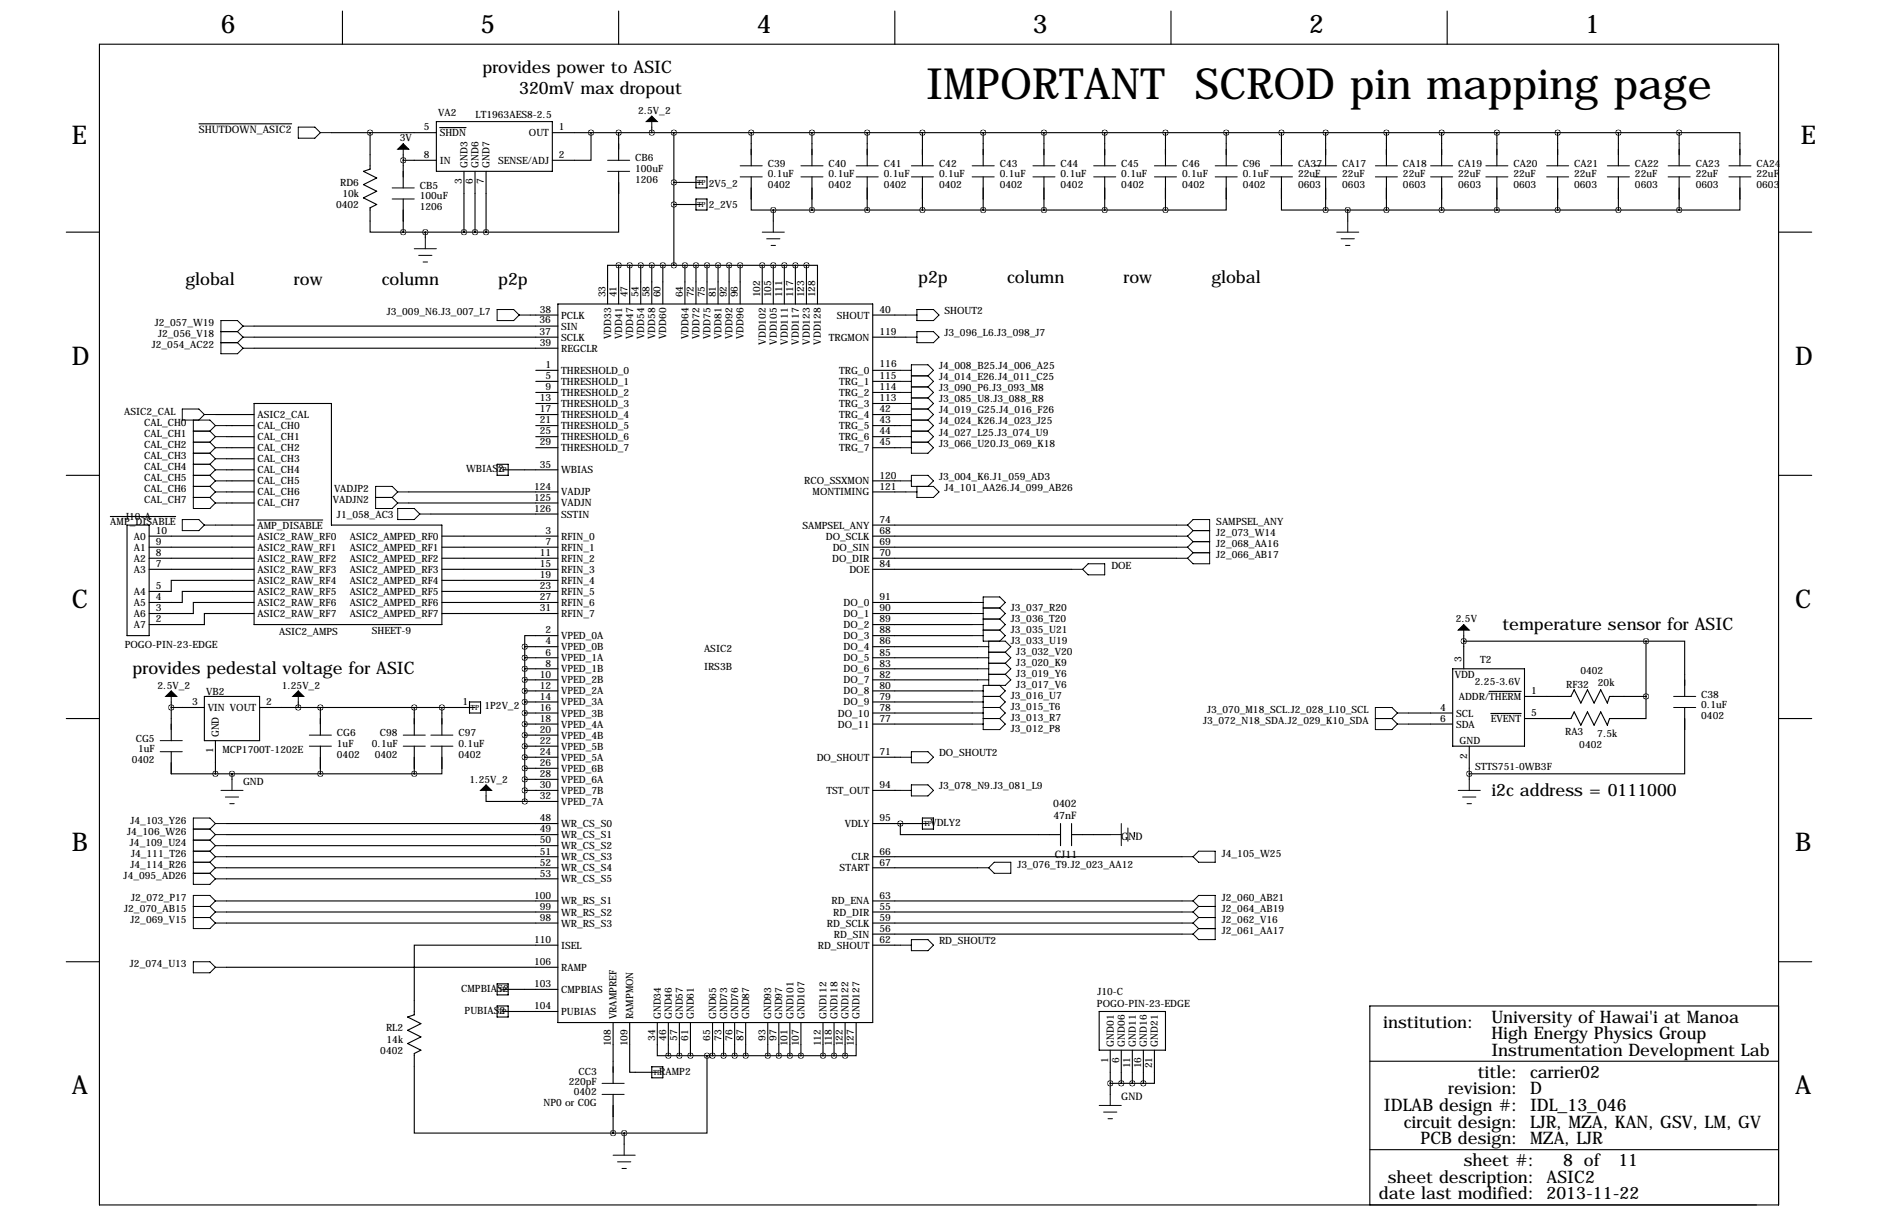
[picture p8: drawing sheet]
<svg xmlns="http://www.w3.org/2000/svg" width="432mm" height="279mm" viewBox="0 0 432 279" stroke-linecap="round" stroke-linejoin="round" font-family="sans-serif">
<defs><g id="words">
<text font-size="9.9" x="213" y="22.7">IMPORTANT SCROD pin mapping page</text>
<g font-size="5.9">
<text x="50.8" y="7.6">6</text>
<text x="110.5" y="7.6">5</text>
<text x="174" y="7.6">4</text>
<text x="237.5" y="7.6">3</text>
<text x="301" y="7.6">2</text>
<text x="364.5" y="7.6">1</text>
<text x="16.5" y="33">E</text>
<text x="414" y="33">E</text>
<text x="16.5" y="83.8">D</text>
<text x="412.7" y="83.8">D</text>
<text x="16.5" y="139.7">C</text>
<text x="412.7" y="139.7">C</text>
<text x="16.5" y="195.6">B</text>
<text x="412.7" y="195.6">B</text>
<text x="16.5" y="251.5">A</text>
<text x="412.7" y="251.5">A</text>
</g>
<g font-size="4">
<text x="110.9" y="16.7">provides power to ASIC</text>
<text x="119.4" y="21.6">320mV max dropout</text>
<text x="42.6" y="65.5">global</text>
<text x="67.6" y="65.5">row</text>
<text x="87.8" y="65.5">column</text>
<text x="114.5" y="65.5">p2p</text>
<text x="211.1" y="64.9">p2p</text>
<text x="231.5" y="64.9">column</text>
<text x="258.3" y="64.9">row</text>
<text x="278.5" y="64.9">global</text>
<text x="345.4" y="144.8">temperature sensor for ASIC</text>
<text x="30.5" y="154.9">provides pedestal voltage for ASIC</text>
<text x="342.9" y="182.9">i2c address = 0111000</text>
<text x="318" y="236.2">institution:</text>
<text x="342.9" y="234.9">University of Hawai'i at Manoa</text>
<text x="342.9" y="238.8">High Energy Physics Group</text>
<text x="342.9" y="242.6">Instrumentation Development Lab</text>
<text x="333" y="251.5">revision: D</text>
<text x="339.8" y="247.6">title: carrier02</text>
<text x="318.2" y="255.3">IDLAB design #: IDL_13_046</text>
<text x="322.8" y="259.1">circuit design: LJR, MZA, KAN, GSV, LM, GV</text>
<text x="326.6" y="262.9">PCB design: MZA, LJR</text>
<text x="336.5" y="268">sheet #:</text>
<text x="359.4" y="268">8 of</text>
<text x="372.1" y="267.9">11</text>
<text x="317" y="275.6">date last modified: 2013-11-22</text>
<text x="319.1" y="271.8">sheet description: ASIC2</text>
</g>
<g font-size="2.4">
<text x="45.7" y="30.5">SHUTDOWN_ASIC2</text>
<text x="242.1" y="185.4">0402</text>
<text x="242.2" y="188.2">47nF</text>
<text x="242.5" y="197.2">CJ11</text>
<text x="257.8" y="193">GND</text>
<text x="257.8" y="252.7">GND</text>
</g>
<g font-size="2.3">
<text x="97.5" y="30">5</text>
<text x="100.8" y="26.7">VA2</text>
<text x="109.3" y="27">LT1963AES8-2.5</text>
<text x="128.5" y="30">1</text>
<text x="146.7" y="26.2">2.5V_2</text>
<text x="91.9" y="32.5">3V</text>
<text x="101.1" y="31.3">SHDN</text>
<text x="121.6" y="31.3">OUT</text>
<text x="97.5" y="36.3">8</text>
<text x="101.1" y="37.6">IN</text>
<text x="107.5" y="38.6" transform="rotate(-90 107.5 38.6)">GND3</text>
<text x="110" y="38.6" transform="rotate(-90 110 38.6)">GND6</text>
<text x="112.6" y="38.6" transform="rotate(-90 112.6 38.6)">GND7</text>
<text x="114.5" y="37.6">SENSE/ADJ</text>
<text x="128.5" y="36.3">2</text>
<text x="146" y="37.1">CB6</text>
<text x="146" y="39.5">100uF</text>
<text x="146" y="42">1206</text>
<text x="176.5" y="38.4">C39</text>
<text x="176.5" y="40.7">0.1uF</text>
<text x="190.5" y="38.4">C40</text>
<text x="190.5" y="40.7">0.1uF</text>
<text x="203.2" y="38.4">C41</text>
<text x="203.2" y="40.7">0.1uF</text>
<text x="215.9" y="38.4">C42</text>
<text x="215.9" y="40.7">0.1uF</text>
<text x="229.9" y="38.4">C43</text>
<text x="229.9" y="40.7">0.1uF</text>
<text x="243.8" y="38.4">C44</text>
<text x="243.8" y="40.7">0.1uF</text>
<text x="257.8" y="38.4">C45</text>
<text x="257.8" y="40.7">0.1uF</text>
<text x="271.8" y="38.4">C46</text>
<text x="271.8" y="40.7">0.1uF</text>
<text x="285.7" y="38.4">C96</text>
<text x="285.7" y="40.7">0.1uF</text>
<text x="298.4" y="38.4">CA37</text>
<text x="298.4" y="40.7">22uF</text>
<text x="308.6" y="38.4">CA17</text>
<text x="308.6" y="40.7">22uF</text>
<text x="322.6" y="38.4">CA18</text>
<text x="322.6" y="40.7">22uF</text>
<text x="335.3" y="38.4">CA19</text>
<text x="335.3" y="40.7">22uF</text>
<text x="348" y="38.4">CA20</text>
<text x="348" y="40.7">22uF</text>
<text x="361.9" y="38.4">CA21</text>
<text x="361.9" y="40.7">22uF</text>
<text x="375.9" y="38.4">CA22</text>
<text x="375.9" y="40.7">22uF</text>
<text x="389.9" y="38.4">CA23</text>
<text x="389.9" y="40.7">22uF</text>
<text x="403.9" y="38.4">CA24</text>
<text x="403.9" y="40.7">22uF</text>
<text x="77.3" y="47.8">0402</text>
<text x="78.2" y="42.7">RD6</text>
<text x="78.7" y="45.3">10k</text>
<text x="96.5" y="43.4">CB5</text>
<text x="96.5" y="45.8">100uF</text>
<text x="106.2" y="42.2" transform="rotate(-90 106.2 42.2)">3</text>
<text x="108.7" y="42.2" transform="rotate(-90 108.7 42.2)">6</text>
<text x="111.3" y="42.2" transform="rotate(-90 111.3 42.2)">7</text>
<text x="163" y="42.9">2V5_2</text>
<text x="163" y="47.8">2_2V5</text>
<text x="176.5" y="43.3">0402</text>
<text x="190.5" y="43.3">0402</text>
<text x="203.2" y="43.3">0402</text>
<text x="215.9" y="43.3">0402</text>
<text x="229.9" y="43.3">0402</text>
<text x="243.8" y="43.3">0402</text>
<text x="257.8" y="43.3">0402</text>
<text x="271.8" y="43.3">0402</text>
<text x="285.7" y="43.3">0402</text>
<text x="298.4" y="43.3">0603</text>
<text x="308.6" y="43.3">0603</text>
<text x="322.6" y="43.3">0603</text>
<text x="335.3" y="43.3">0603</text>
<text x="348" y="43.3">0603</text>
<text x="361.9" y="43.3">0603</text>
<text x="375.9" y="43.3">0603</text>
<text x="389.9" y="43.3">0603</text>
<text x="403.9" y="43.3">0603</text>
<text x="96.5" y="48.3">1206</text>
<text x="124.1" y="71.9">38</text>
<text x="139.2" y="68.3" transform="rotate(-90 139.2 68.3)">33</text>
<text x="141.7" y="68.3" transform="rotate(-90 141.7 68.3)">41</text>
<text x="144.3" y="68.3" transform="rotate(-90 144.3 68.3)">47</text>
<text x="146.8" y="68.3" transform="rotate(-90 146.8 68.3)">54</text>
<text x="149.4" y="68.3" transform="rotate(-90 149.4 68.3)">58</text>
<text x="151.9" y="68.3" transform="rotate(-90 151.9 68.3)">60</text>
<text x="157" y="68.3" transform="rotate(-90 157 68.3)">64</text>
<text x="159.5" y="68.3" transform="rotate(-90 159.5 68.3)">72</text>
<text x="162.1" y="68.3" transform="rotate(-90 162.1 68.3)">75</text>
<text x="164.6" y="68.3" transform="rotate(-90 164.6 68.3)">81</text>
<text x="167.1" y="68.3" transform="rotate(-90 167.1 68.3)">92</text>
<text x="169.7" y="68.3" transform="rotate(-90 169.7 68.3)">96</text>
<text x="174.8" y="68.3" transform="rotate(-90 174.8 68.3)">102</text>
<text x="177.3" y="68.3" transform="rotate(-90 177.3 68.3)">105</text>
<text x="179.8" y="68.3" transform="rotate(-90 179.8 68.3)">111</text>
<text x="182.4" y="68.3" transform="rotate(-90 182.4 68.3)">117</text>
<text x="184.9" y="68.3" transform="rotate(-90 184.9 68.3)">123</text>
<text x="187.5" y="68.3" transform="rotate(-90 187.5 68.3)">128</text>
<text x="202.2" y="71.9">40</text>
<text x="35.6" y="74.9">J2_057_W19</text>
<text x="36.4" y="77.5">J2_056_V18</text>
<text x="88.9" y="72.4">J3_009_N6.J3_007_L7</text>
<text x="124.1" y="74.2">36</text>
<text x="124.1" y="76.9">37</text>
<text x="129" y="75.7">SIN</text>
<text x="129" y="73.2">PCLK</text>
<text x="140.5" y="77.9" transform="rotate(-90 140.5 77.9)">VDD33</text>
<text x="143" y="77.9" transform="rotate(-90 143 77.9)">VDD41</text>
<text x="145.6" y="77.9" transform="rotate(-90 145.6 77.9)">VDD47</text>
<text x="148.1" y="77.9" transform="rotate(-90 148.1 77.9)">VDD54</text>
<text x="150.7" y="77.9" transform="rotate(-90 150.7 77.9)">VDD58</text>
<text x="153.2" y="77.9" transform="rotate(-90 153.2 77.9)">VDD60</text>
<text x="158.3" y="77.9" transform="rotate(-90 158.3 77.9)">VDD64</text>
<text x="160.8" y="77.9" transform="rotate(-90 160.8 77.9)">VDD72</text>
<text x="163.4" y="77.9" transform="rotate(-90 163.4 77.9)">VDD75</text>
<text x="165.9" y="77.9" transform="rotate(-90 165.9 77.9)">VDD81</text>
<text x="168.4" y="77.9" transform="rotate(-90 168.4 77.9)">VDD92</text>
<text x="171" y="77.9" transform="rotate(-90 171 77.9)">VDD96</text>
<text x="192.4" y="73.2">SHOUT</text>
<text x="202.2" y="77">119</text>
<text x="217.2" y="72.1">SHOUT2</text>
<text x="217.2" y="77.2">J3_096_L6.J3_098_J7</text>
<text x="34.9" y="80">J2_054_AC22</text>
<text x="124.1" y="79.5">39</text>
<text x="129" y="78.3">SCLK</text>
<text x="129" y="80.8">REGCLR</text>
<text x="176.1" y="79.2" transform="rotate(-90 176.1 79.2)">VDD102</text>
<text x="178.6" y="79.2" transform="rotate(-90 178.6 79.2)">VDD105</text>
<text x="181.1" y="79.2" transform="rotate(-90 181.1 79.2)">VDD111</text>
<text x="183.7" y="79.2" transform="rotate(-90 183.7 79.2)">VDD117</text>
<text x="186.2" y="79.2" transform="rotate(-90 186.2 79.2)">VDD123</text>
<text x="188.8" y="79.2" transform="rotate(-90 188.8 79.2)">VDD128</text>
<text x="190.5" y="78.3">TRGMON</text>
<text x="125.4" y="84.6">1</text>
<text x="125.4" y="87.1">5</text>
<text x="125.4" y="89.7">9</text>
<text x="129" y="85.9">THRESHOLD_0</text>
<text x="129" y="88.4">THRESHOLD_1</text>
<text x="192.9" y="88.4">TRG_1</text>
<text x="192.9" y="85.9">TRG_0</text>
<text x="202.2" y="89.7">114</text>
<text x="202.2" y="87.1">115</text>
<text x="202.2" y="84.2">116</text>
<text x="215.9" y="84.8">J4_008_B25.J4_006_A25</text>
<text x="215.9" y="87.4">J4_014_E26.J4_011_C25</text>
<text x="215.9" y="89.9">J3_090_P6.J3_093_M8</text>
<text x="28.5" y="95.2">ASIC2_CAL</text>
<text x="124.1" y="92.2">13</text>
<text x="124.1" y="94.7">17</text>
<text x="129" y="91">THRESHOLD_2</text>
<text x="129" y="93.5">THRESHOLD_3</text>
<text x="192.9" y="93.5">TRG_3</text>
<text x="192.9" y="91">TRG_2</text>
<text x="202.2" y="94.7">42</text>
<text x="202.2" y="92.2">113</text>
<text x="215.9" y="92.5">J3_085_U8.J3_088_R8</text>
<text x="215.9" y="95">J4_019_G25.J4_016_F26</text>
<text x="33.2" y="100.3">CAL_CH1</text>
<text x="33.2" y="97.8">CAL_CH0</text>
<text x="59.2" y="98.6">CAL_CH0</text>
<text x="59.2" y="96.1">ASIC2_CAL</text>
<text x="59.2" y="101.1">CAL_CH1</text>
<text x="124.1" y="97.3">21</text>
<text x="124.1" y="99.8">25</text>
<text x="129" y="96.1">THRESHOLD_4</text>
<text x="129" y="98.6">THRESHOLD_5</text>
<text x="129" y="101.1">THRESHOLD_6</text>
<text x="192.9" y="96.1">TRG_4</text>
<text x="192.9" y="98.6">TRG_5</text>
<text x="192.9" y="101.1">TRG_6</text>
<text x="202.2" y="97.3">43</text>
<text x="202.2" y="99.8">44</text>
<text x="215.9" y="97.5">J4_024_K26.J4_023_J25</text>
<text x="215.9" y="100.1">J4_027_L25.J3_074_U9</text>
<text x="33.2" y="107.9">CAL_CH4</text>
<text x="33.2" y="105.4">CAL_CH3</text>
<text x="33.2" y="102.9">CAL_CH2</text>
<text x="59.2" y="103.7">CAL_CH2</text>
<text x="59.2" y="106.2">CAL_CH3</text>
<text x="124.1" y="102.4">29</text>
<text x="124.1" y="107.4">35</text>
<text x="129" y="103.7">THRESHOLD_7</text>
<text x="192.9" y="103.7">TRG_7</text>
<text x="202.2" y="102.4">45</text>
<text x="215.9" y="102.6">J3_066_U20.J3_069_K18</text>
<text x="33.2" y="113">CAL_CH6</text>
<text x="33.2" y="110.5">CAL_CH5</text>
<text x="59.2" y="108.8">CAL_CH4</text>
<text x="59.2" y="111.3">CAL_CH5</text>
<text x="59.2" y="113.8">CAL_CH6</text>
<text x="76.8" y="113">VADJP2</text>
<text x="107.2" y="108.6">WBIAS2</text>
<text x="122.8" y="112.5">124</text>
<text x="129" y="108.8">WBIAS</text>
<text x="129" y="113.8">VADJP</text>
<text x="184.9" y="111.3">RCO_SSXMON</text>
<text x="186.9" y="113.8">MONTIMING</text>
<text x="202.2" y="110">120</text>
<text x="202.2" y="112.5">121</text>
<text x="215.9" y="110.2">J3_004_K6.J1_059_AD3</text>
<text x="217.2" y="112.8">J4_101_AA26.J4_099_AB26</text>
<text x="28.8" y="119.4">J10-A</text>
<text x="33.2" y="115.6">CAL_CH7</text>
<text x="59.2" y="116.4">CAL_CH7</text>
<text x="76.5" y="115.6">VADJN2</text>
<text x="77.5" y="119.1">J1_058_AC3</text>
<text x="122.8" y="115.1">125</text>
<text x="122.8" y="117.6">126</text>
<text x="129" y="116.4">VADJN</text>
<text x="129" y="118.9">SSTIN</text>
<text x="25.4" y="120.7">AMP_DISABLE</text>
<text x="30.8" y="124">A0</text>
<text x="35.8" y="122.7">10</text>
<text x="35.8" y="125.2">9</text>
<text x="59.2" y="121.5">AMP_DISABLE</text>
<text x="59.2" y="124">ASIC2_RAW_RF0</text>
<text x="80.4" y="124">ASIC2_AMPED_RF0</text>
<text x="125.4" y="122.7">3</text>
<text x="125.4" y="125.2">7</text>
<text x="129" y="124">RFIN_0</text>
<text x="184.5" y="121.5">SAMPSEL_ANY</text>
<text x="189.9" y="124">DO_SCLK</text>
<text x="202.2" y="122.7">68</text>
<text x="202.2" y="125.2">69</text>
<text x="202.2" y="120.1">74</text>
<text x="279.7" y="123.2">J2_073_W14</text>
<text x="279.7" y="125.7">J2_068_AA16</text>
<text x="279.7" y="120.7">SAMPSEL_ANY</text>
<text x="30.8" y="126.5">A1</text>
<text x="30.8" y="129.1">A2</text>
<text x="30.8" y="131.6">A3</text>
<text x="35.8" y="127.8">8</text>
<text x="35.8" y="130.3">7</text>
<text x="59.2" y="126.5">ASIC2_RAW_RF1</text>
<text x="59.2" y="129.1">ASIC2_RAW_RF2</text>
<text x="59.2" y="131.6">ASIC2_RAW_RF3</text>
<text x="80.4" y="126.5">ASIC2_AMPED_RF1</text>
<text x="80.4" y="129.1">ASIC2_AMPED_RF2</text>
<text x="80.4" y="131.6">ASIC2_AMPED_RF3</text>
<text x="124.1" y="127.8">11</text>
<text x="124.1" y="130.3">15</text>
<text x="129" y="126.5">RFIN_1</text>
<text x="129" y="129.1">RFIN_2</text>
<text x="129" y="131.6">RFIN_3</text>
<text x="191.3" y="129.1">DO_DIR</text>
<text x="191.5" y="126.5">DO_SIN</text>
<text x="195.3" y="131.6">DOE</text>
<text x="202.2" y="127.8">70</text>
<text x="202.2" y="130.3">84</text>
<text x="255.5" y="130.8">DOE</text>
<text x="279.7" y="128.3">J2_066_AB17</text>
<text x="30.8" y="136.7">A4</text>
<text x="35.8" y="135.4">5</text>
<text x="35.8" y="137.9">4</text>
<text x="59.2" y="134.2">ASIC2_RAW_RF4</text>
<text x="59.2" y="136.7">ASIC2_RAW_RF5</text>
<text x="80.4" y="134.2">ASIC2_AMPED_RF4</text>
<text x="80.4" y="136.7">ASIC2_AMPED_RF5</text>
<text x="124.1" y="132.8">19</text>
<text x="124.1" y="135.4">23</text>
<text x="124.1" y="137.9">27</text>
<text x="129" y="134.2">RFIN_4</text>
<text x="129" y="136.7">RFIN_5</text>
<text x="202.2" y="137.9">91</text>
<text x="30.8" y="139.2">A5</text>
<text x="30.8" y="141.8">A6</text>
<text x="35.8" y="140.5">3</text>
<text x="35.8" y="143">2</text>
<text x="59.2" y="139.2">ASIC2_RAW_RF6</text>
<text x="59.2" y="141.8">ASIC2_RAW_RF7</text>
<text x="80.4" y="139.2">ASIC2_AMPED_RF6</text>
<text x="80.4" y="141.8">ASIC2_AMPED_RF7</text>
<text x="124.1" y="140.5">31</text>
<text x="129" y="139.2">RFIN_6</text>
<text x="129" y="141.8">RFIN_7</text>
<text x="194" y="141.8">DO_1</text>
<text x="194" y="139.2">DO_0</text>
<text x="202.2" y="143">89</text>
<text x="202.2" y="140.5">90</text>
<text x="232.4" y="142.8">J3_036_T20</text>
<text x="232.4" y="140.3">J3_037_R20</text>
<text x="334.7" y="143">2.5V</text>
<text x="28.7" y="148.9">POGO-PIN-23-EDGE</text>
<text x="30.8" y="144.3">A7</text>
<text x="64.2" y="145.9">ASIC2_AMPS</text>
<text x="85.5" y="145.7">SHEET-9</text>
<text x="125.4" y="145.5">2</text>
<text x="125.4" y="148.1">4</text>
<text x="129" y="146.9">VPED_0A</text>
<text x="129" y="149.4">VPED_0B</text>
<text x="161.9" y="149.9">ASIC2</text>
<text x="194" y="149.4">DO_4</text>
<text x="194" y="146.9">DO_3</text>
<text x="194" y="144.3">DO_2</text>
<text x="202.2" y="148.1">86</text>
<text x="202.2" y="145.5">88</text>
<text x="232.4" y="147.9">J3_033_U19</text>
<text x="232.4" y="145.4">J3_035_U21</text>
<text x="124.1" y="155.7">10</text>
<text x="125.4" y="150.6">6</text>
<text x="125.4" y="153.2">8</text>
<text x="129" y="151.9">VPED_1A</text>
<text x="129" y="154.5">VPED_1B</text>
<text x="161.9" y="154">IRS3B</text>
<text x="194" y="154.5">DO_6</text>
<text x="194" y="151.9">DO_5</text>
<text x="202.2" y="155.7">82</text>
<text x="202.2" y="153.2">83</text>
<text x="202.2" y="150.6">85</text>
<text x="233.7" y="155.5">J3_019_Y6</text>
<text x="233.7" y="153">J3_020_K9</text>
<text x="233.7" y="150.5">J3_032_V20</text>
<text x="334.5" y="155.7">VDD</text>
<text x="336" y="152.1" transform="rotate(-90 336 152.1)">3</text>
<text x="340.3" y="152.4">T2</text>
<text x="363.4" y="154.8">0402</text>
<text x="36.2" y="158.2">2.5V_2</text>
<text x="47.4" y="159.8">VB2</text>
<text x="64.8" y="158.2">1.25V_2</text>
<text x="124.1" y="158.2">12</text>
<text x="124.1" y="160.8">14</text>
<text x="129" y="157">VPED_2B</text>
<text x="129" y="159.6">VPED_2A</text>
<text x="194" y="159.6">DO_8</text>
<text x="194" y="157">DO_7</text>
<text x="202.2" y="160.8">79</text>
<text x="202.2" y="158.2">80</text>
<text x="232.4" y="160.6">J3_016_U7</text>
<text x="233.7" y="158.1">J3_017_V6</text>
<text x="335.4" y="160.8">ADDR/THERM</text>
<text x="339.1" y="157.5">2.25-3.6V</text>
<text x="352" y="159.5">1</text>
<text x="360.1" y="158">RF32</text>
<text x="367.4" y="157.6">20k</text>
<text x="391.2" y="160.3">C38</text>
<text x="44.1" y="162.1">3</text>
<text x="47.8" y="163.4">VIN VOUT</text>
<text x="61.2" y="162.1">2</text>
<text x="106.4" y="162.1">1</text>
<text x="111.4" y="163">1P2V_2</text>
<text x="124.1" y="163.3">16</text>
<text x="124.1" y="165.9">18</text>
<text x="129" y="162.1">VPED_3A</text>
<text x="129" y="164.6">VPED_3B</text>
<text x="129" y="167.2">VPED_4A</text>
<text x="192.6" y="167.2">DO_11</text>
<text x="192.6" y="164.6">DO_10</text>
<text x="194" y="162.1">DO_9</text>
<text x="202.2" y="165.9">77</text>
<text x="202.2" y="163.3">78</text>
<text x="232.4" y="165.7">J3_013_R7</text>
<text x="232.4" y="163.2">J3_015_T6</text>
<text x="276.6" y="166.4">J3_072_N18_SDA.J2_029_K10_SDA</text>
<text x="277.5" y="163.8">J3_070_M18_SCL.J2_028_L10_SCL</text>
<text x="331.2" y="163.3">4</text>
<text x="331.2" y="165.9">6</text>
<text x="334.8" y="164.6">SCL</text>
<text x="334.8" y="167.2">SDA</text>
<text x="342.8" y="165.9">EVENT</text>
<text x="352" y="164.6">5</text>
<text x="391.2" y="162.6">0.1uF</text>
<text x="391.2" y="165.2">0402</text>
<text x="31.2" y="170.4">CG5</text>
<text x="31.7" y="172.8">1uF</text>
<text x="49" y="173" transform="rotate(-90 49 173)">1</text>
<text x="50.3" y="169.4" transform="rotate(-90 50.3 169.4)">GND</text>
<text x="51.2" y="173.1">MCP1700T-1202E</text>
<text x="77.5" y="169.2">CG6</text>
<text x="77.5" y="171.5">1uF</text>
<text x="85.5" y="171.5">0.1uF</text>
<text x="87.4" y="169.2">C98</text>
<text x="105.4" y="169.2">C97</text>
<text x="105.4" y="171.5">0.1uF</text>
<text x="124.1" y="168.4">20</text>
<text x="124.1" y="170.9">22</text>
<text x="124.1" y="173.5">24</text>
<text x="129" y="169.7">VPED_4B</text>
<text x="129" y="172.3">VPED_5B</text>
<text x="202.2" y="173.5">71</text>
<text x="215.9" y="173.7">DO_SHOUT2</text>
<text x="232.4" y="168.2">J3_012_P8</text>
<text x="335.6" y="171">GND</text>
<text x="359.8" y="168.9">RA3</text>
<text x="363.1" y="171.8">0402</text>
<text x="367.3" y="169.3">7.5k</text>
<text x="30.3" y="175.3">0402</text>
<text x="77.5" y="174.1">0402</text>
<text x="86.2" y="174.1">0402</text>
<text x="105.4" y="174.1">0402</text>
<text x="108" y="179.8">1.25V_2</text>
<text x="124.1" y="176">26</text>
<text x="124.1" y="178.6">28</text>
<text x="129" y="174.8">VPED_5A</text>
<text x="129" y="177.3">VPED_6B</text>
<text x="129" y="179.9">VPED_6A</text>
<text x="187.8" y="174.8">DO_SHOUT</text>
<text x="337.3" y="174.3" transform="rotate(-90 337.3 174.3)">2</text>
<text x="339.2" y="176.9">STTS751-0WB3F</text>
<text x="55.9" y="180.3">GND</text>
<text x="124.1" y="181.1">30</text>
<text x="124.1" y="183.6">32</text>
<text x="129" y="182.4">VPED_7B</text>
<text x="129" y="185">VPED_7A</text>
<text x="190" y="182.4">TST_OUT</text>
<text x="202.2" y="181.1">94</text>
<text x="215.9" y="181.4">J3_078_N9.J3_081_L9</text>
<text x="29.2" y="191.8">J4_106_W26</text>
<text x="30" y="189.2">J4_103_Y26</text>
<text x="124.1" y="188.7">48</text>
<text x="124.1" y="191.3">49</text>
<text x="129" y="190">WR_CS_S0</text>
<text x="194.2" y="190">VDLY</text>
<text x="202.2" y="188.7">95</text>
<text x="213.9" y="189.8">VDLY2</text>
<text x="29.9" y="194.3">J4_109_U24</text>
<text x="30.1" y="196.8">J4_111_T26</text>
<text x="124.1" y="193.8">50</text>
<text x="124.1" y="196.3">51</text>
<text x="129" y="192.6">WR_CS_S1</text>
<text x="129" y="195.1">WR_CS_S2</text>
<text x="129" y="197.7">WR_CS_S3</text>
<text x="195.8" y="197.7">CLR</text>
<text x="202.2" y="196.3">66</text>
<text x="280.9" y="196.8">J4_105_W25</text>
<text x="28.4" y="201.9">J4_095_AD26</text>
<text x="30" y="199.4">J4_114_R26</text>
<text x="124.1" y="198.9">52</text>
<text x="124.1" y="201.4">53</text>
<text x="129" y="200.2">WR_CS_S4</text>
<text x="129" y="202.7">WR_CS_S5</text>
<text x="193" y="200.2">START</text>
<text x="202.2" y="198.9">67</text>
<text x="233.9" y="199.4">J3_076_T9.J2_023_AA12</text>
<text x="28.6" y="209.5">J2_070_AB15</text>
<text x="30.1" y="207">J2_072_P17</text>
<text x="122.8" y="206.5">100</text>
<text x="124.1" y="209">99</text>
<text x="129" y="207.8">WR_RS_S1</text>
<text x="191.2" y="207.8">RD_ENA</text>
<text x="202.2" y="209">55</text>
<text x="202.2" y="206.5">63</text>
<text x="280.9" y="209.5">J2_064_AB19</text>
<text x="280.9" y="207">J2_060_AB21</text>
<text x="30" y="212.1">J2_069_V15</text>
<text x="124.1" y="211.6">98</text>
<text x="129" y="210.4">WR_RS_S2</text>
<text x="129" y="212.9">WR_RS_S3</text>
<text x="190.1" y="212.9">RD_SCLK</text>
<text x="191.6" y="210.4">RD_DIR</text>
<text x="191.7" y="215.4">RD_SIN</text>
<text x="202.2" y="214.1">56</text>
<text x="202.2" y="211.6">59</text>
<text x="280.9" y="212.1">J2_062_V16</text>
<text x="280.9" y="214.6">J2_061_AA17</text>
<text x="122.8" y="221.7">106</text>
<text x="122.8" y="216.7">110</text>
<text x="129" y="218">ISEL</text>
<text x="188" y="218">RD_SHOUT</text>
<text x="202.2" y="216.7">62</text>
<text x="215.9" y="216.9">RD_SHOUT2</text>
<text x="29.9" y="222.2">J2_074_U13</text>
<text x="106" y="227.9">CMPBIAS2</text>
<text x="122.8" y="226.8">103</text>
<text x="129" y="223.1">RAMP</text>
<text x="106.8" y="233">PUBIAS2</text>
<text x="122.8" y="231.9">104</text>
<text x="129" y="228.1">CMPBIAS</text>
<text x="129" y="233.2">PUBIAS</text>
<text x="252.2" y="231.5">POGO-PIN-23-EDGE</text>
<text x="252.3" y="228.6">J10-C</text>
<text x="88.8" y="237">RL2</text>
<text x="88.9" y="239.6">14k</text>
<text x="141.8" y="234.2" transform="rotate(-90 141.8 234.2)">VRAMPREF</text>
<text x="145.6" y="234.2" transform="rotate(-90 145.6 234.2)">RAMPMON</text>
<text x="150.6" y="239.1" transform="rotate(-90 150.6 239.1)">34</text>
<text x="151.9" y="234.2" transform="rotate(-90 151.9 234.2)">GND34</text>
<text x="153.2" y="239.1" transform="rotate(-90 153.2 239.1)">46</text>
<text x="154.5" y="234.2" transform="rotate(-90 154.5 234.2)">GND46</text>
<text x="155.7" y="239.1" transform="rotate(-90 155.7 239.1)">57</text>
<text x="157" y="234.2" transform="rotate(-90 157 234.2)">GND57</text>
<text x="158.2" y="239.1" transform="rotate(-90 158.2 239.1)">61</text>
<text x="159.6" y="234.2" transform="rotate(-90 159.6 234.2)">GND61</text>
<text x="163.3" y="239.1" transform="rotate(-90 163.3 239.1)">65</text>
<text x="164.6" y="234.2" transform="rotate(-90 164.6 234.2)">GND65</text>
<text x="165.9" y="239.1" transform="rotate(-90 165.9 239.1)">73</text>
<text x="167.2" y="234.2" transform="rotate(-90 167.2 234.2)">GND73</text>
<text x="168.4" y="239.1" transform="rotate(-90 168.4 239.1)">76</text>
<text x="169.7" y="234.2" transform="rotate(-90 169.7 234.2)">GND76</text>
<text x="170.9" y="239.1" transform="rotate(-90 170.9 239.1)">87</text>
<text x="172.3" y="234.2" transform="rotate(-90 172.3 234.2)">GND87</text>
<text x="176" y="239.1" transform="rotate(-90 176 239.1)">93</text>
<text x="177.3" y="234.2" transform="rotate(-90 177.3 234.2)">GND93</text>
<text x="178.6" y="239.1" transform="rotate(-90 178.6 239.1)">97</text>
<text x="179.9" y="234.2" transform="rotate(-90 179.9 234.2)">GND97</text>
<text x="182.4" y="234.2" transform="rotate(-90 182.4 234.2)">GND101</text>
<text x="185" y="234.2" transform="rotate(-90 185 234.2)">GND107</text>
<text x="190" y="234.2" transform="rotate(-90 190 234.2)">GND112</text>
<text x="192.6" y="234.2" transform="rotate(-90 192.6 234.2)">GND118</text>
<text x="195.1" y="234.2" transform="rotate(-90 195.1 234.2)">GND122</text>
<text x="197.7" y="234.2" transform="rotate(-90 197.7 234.2)">GND127</text>
<text x="87.4" y="242.2">0402</text>
<text x="140.5" y="240.4" transform="rotate(-90 140.5 240.4)">108</text>
<text x="144.3" y="240.4" transform="rotate(-90 144.3 240.4)">109</text>
<text x="181.1" y="240.4" transform="rotate(-90 181.1 240.4)">101</text>
<text x="183.6" y="240.4" transform="rotate(-90 183.6 240.4)">107</text>
<text x="188.7" y="240.4" transform="rotate(-90 188.7 240.4)">112</text>
<text x="191.3" y="240.4" transform="rotate(-90 191.3 240.4)">118</text>
<text x="193.8" y="240.4" transform="rotate(-90 193.8 240.4)">122</text>
<text x="196.3" y="240.4" transform="rotate(-90 196.3 240.4)">127</text>
<text x="254.8" y="244.1" transform="rotate(-90 254.8 244.1)">1</text>
<text x="256.1" y="240.5" transform="rotate(-90 256.1 240.5)">GND01</text>
<text x="257.3" y="244.1" transform="rotate(-90 257.3 244.1)">6</text>
<text x="258.6" y="240.5" transform="rotate(-90 258.6 240.5)">GND06</text>
<text x="259.8" y="245.5" transform="rotate(-90 259.8 245.5)">11</text>
<text x="261.2" y="240.5" transform="rotate(-90 261.2 240.5)">GND11</text>
<text x="262.4" y="245.5" transform="rotate(-90 262.4 245.5)">16</text>
<text x="263.7" y="240.5" transform="rotate(-90 263.7 240.5)">GND16</text>
<text x="264.9" y="245.5" transform="rotate(-90 264.9 245.5)">21</text>
<text x="266.2" y="240.5" transform="rotate(-90 266.2 240.5)">GND21</text>
<text x="130.8" y="249.2">220pF</text>
<text x="131.9" y="251.6">0402</text>
<text x="133" y="247">CC3</text>
<text x="151.6" y="247">RAMP2</text>
<text x="125" y="254.1">NP0 or C0G</text>
</g>
<g font-size="1.6">
<text x="160.4" y="42.5">TP</text>
<text x="160.4" y="47.6">TP</text>
<text x="114.6" y="108.5">TP</text>
<text x="108.3" y="163.1">TP</text>
<text x="212.4" y="189.8">TP</text>
<text x="114.6" y="227.9">TP</text>
<text x="114.6" y="233">TP</text>
<text x="150.2" y="247">TP</text>
</g>
</g></defs>
<g fill="none" stroke="#000" stroke-width=".25">
<path d="M22.9 10.2h386v266.7h-386zM78.7 2.5v7.7M142.2 2.5v7.7M205.7 2.5v7.7M269.2 2.5v7.7M332.7 2.5v7.7M45.7 28.4h21.4M76.2 30.5h24.1M85.1 30.5v8.4l-1.5 .5 3 1.5-3 1.5 3 1.5-3 1.6 3 1.5-1.5 .8v5.5h7.6M92.7 35.6v7.6M92.7 36.8h7.6M100.3 27.9h26.7v11.5h-26.7z"/>
<path d="M101.1 29.3h6.1M106.7 39.4v13.9M109.2 39.4v13.9M111.8 39.4v13.9M127 30.5h259.1M135.9 30.5v6.3h-8.9M142.2 39.4v13.9h-30.4M142.2 30.5v6.3M149.9 29.2v1.3M154.9 30.5v30.5M172.7 30.5v7.6M186.7 30.5v7.6"/>
<path d="M199.4 30.5v7.6M212.1 30.5v7.6M226.1 30.5v7.6M240 30.5v7.6M254 30.5v7.6M268 30.5v7.6M281.9 30.5v7.6M294.6 30.5v7.6M304.8 30.5v7.6M318.8 30.5v7.6M331.5 30.5v7.6M344.2 30.5v7.6"/>
<path d="M358.1 30.5v7.6M372.1 30.5v7.6M386.1 30.5h13.9v7.6M386.1 30.5v7.6M15.2 53.3h7.7M92.7 53.3h19.1M92.7 45.7v7.6M97.8 53.3v1.3M154.9 41.9h6.4M154.9 47h6.4M160 40.6h2.6v2.6h-2.6zM160 45.7h2.6v2.6h-2.6z"/>
<path d="M172.7 40.6v7.7h5.1M177.8 48.3v2.5M177.8 48.3h90.2M186.7 40.6v7.7M199.4 40.6v7.7M212.1 40.6v7.7M226.1 40.6v7.7M240 40.6v7.7M254 40.6v7.7M268 40.6v7.7M281.9 40.6v7.7h-13.9M294.6 40.6v7.7h10.2"/>
<path d="M304.8 40.6v7.7M304.8 48.3h81.3M309.9 48.3v2.5M318.8 40.6v7.7M331.5 40.6v7.7M344.2 40.6v7.7M358.1 40.6v7.7M372.1 40.6v7.7M386.1 40.6v7.7M400 40.6v7.7h-13.9M408.9 53.3h7.7M58.4 74.9h69.9"/>
<path d="M58.4 77.5h69.9M121.9 72.4h6.4M128.3 69.8h72.4v165.1h-72.4zM142.2 61h-2.5v8.8M142.2 61v8.8M142.2 61h43.2M144.8 61v8.8M147.3 61v8.8M149.9 61v8.8M152.4 61v8.8M157.5 61v8.8M160 61v8.8"/>
<path d="M162.6 61v8.8M165.1 61v8.8M167.6 61v8.8M170.2 61v8.8M175.3 61v8.8M177.8 61v8.8M180.3 61v8.8M182.9 61v8.8M185.4 61h2.6v8.8M185.4 61v8.8M200.7 77.5h7.6M200.7 72.4h7.6"/>
<path d="M49.5 95.2h8.9M52.1 97.8h6.3M58.4 92.7h17.8v28h25.4v22.8h-43.2zM58.4 80h69.9M123.2 85.1h5.1M123.2 87.6h5.1M123.2 90.2h5.1M123.2 92.7h5.1M123.2 95.2h5.1M123.2 97.8h5.1M200.7 85.1h6.3M200.7 87.6h6.3"/>
<path d="M200.7 90.2h6.3M200.7 92.7h6.3M200.7 95.2h6.3M200.7 97.8h6.3M15.2 109.2h7.7M25.4 118.7h15M52.1 100.3h6.3M52.1 102.9h6.3M52.1 107.9h6.3M52.1 110.5h6.3M52.1 113h6.3M52.1 115.6h6.3"/>
<path d="M52.1 105.4h6.3M59.2 119.5h15M94 113h34.3M94 115.6h34.3M99.1 118.1h29.2M114.3 106.7h2.5v2.5h-2.5zM115.6 107.9h12.7M123.2 100.3h5.1M123.2 102.9h5.1M200.7 100.3h6.3M200.7 102.9h6.3M200.7 110.5h6.3"/>
<path d="M200.7 113h7.6M408.9 109.2h7.7M29.2 120.7h5.1v25.3h-5.1zM34.3 123.2h24.1M34.3 125.7h24.1M34.3 128.3h24.1M34.3 130.8h24.1M49.5 120.7h8.9M58.4 135.9h-16.5v2.5h-7.6M58.4 133.3h-19v2.6h-5.1M58.4 138.4h-14v2.6h-10.1M101.6 123.2h26.7"/>
<path d="M101.6 125.7h26.7M101.6 128.3h26.7M101.6 130.8h26.7M101.6 133.3h26.7M101.6 135.9h26.7M101.6 138.4h26.7M200.7 123.2h69.8M200.7 125.7h69.8M200.7 128.3h69.8M200.7 130.8h45.7M200.7 138.4h22.8M200.7 120.7h69.8"/>
<path d="M58.4 141h-11.4v2.5h-12.7M101.6 141h26.7M120.6 148.6h7.7M120.6 151.1h7.7M120.6 153.7h7.7M120.6 156.2h7.7M120.6 158.8h7.7M120.6 148.6v35.5M128.3 146h-7.7v2.6M200.7 146h22.8M200.7 148.6h24.1M200.7 151.1h24.1"/>
<path d="M200.7 153.7h24.1M200.7 156.2h24.1M200.7 158.8h22.8M200.7 141h22.8M200.7 143.5h22.8M334 153.7h16.5v17.7h-16.5zM336.5 146v7.7M336.5 147.3h42M342.4 158.9h7.4M378.5 147.3h8.8v12.7M378.5 147.3v12.7M15.2 165.1h7.7"/>
<path d="M39.4 161.3v8.9M39.4 172.7v5.1h55.8M39.4 162.6h7.6M47 160h12.7v10.2h-12.7zM49.5 170.2v7.6M53.3 177.8v1.3M59.7 162.6h49.5M68.6 161.3v1.3M73.7 162.6v6.3M73.7 171.4v6.4M95.2 162.6v6.3M95.2 171.4v6.4"/>
<path d="M101.6 171.4v6.4h-6.4M101.6 162.6v6.3M107.9 161.3h2.6v2.5h-2.6zM120.6 161.3h7.7M120.6 163.8h7.7M120.6 166.4h7.7M120.6 168.9h7.7M120.6 171.4h7.7M120.6 174h7.7M120.6 176.5h7.7M120.6 179.1h7.7M200.7 161.3h22.8"/>
<path d="M200.7 163.8h22.8M200.7 166.4h22.8M200.7 174h6.3M323.8 163.8h10.2M323.8 166.4h10.2M337.8 171.4v7.7M342.8 163.9h7M350.5 160h10.7l.7-1.5 1.6 3 1.5-3 1.5 3 1.5-3 1.6 3 .5-1.5h8.4M378.5 160v5.1h-8.4l-.5 1.5-1.6-3-1.5 3-1.5-3-1.5 3-1.6-3-.7 1.5h-10.7M387.3 162.6v15.2h-49.5M408.9 165.1h7.7M52.1 189.2h76.2"/>
<path d="M52.1 191.8h76.2M52.1 194.3h76.2M52.1 196.8h76.2M52.1 199.4h76.2M111.8 182.9v1.2h8.8M120.6 181.6h7.7M120.6 184.1h7.7M200.7 181.6h6.3M200.7 189.2h12.7M200.7 196.8h71.1M200.7 199.4h24.1M207 189.2v2.6h36.8"/>
<path d="M212.1 188h2.5v2.5h-2.5zM243.8 189.2v5.1M246.4 191.8h8.9M246.4 189.2v5.1M52.1 201.9h76.2M52.1 209.5h76.2M52.1 212.1h76.2M52.1 207h76.2M128.3 217.2h-33.1v16l-1.5 .5 3.1 1.5-3.1 1.5 3.1 1.6-3.1 1.5 3.1 1.5-1.6 .8v18.2h45.8M200.7 209.5h71.1M200.7 214.6h71.1M200.7 212.1h71.1"/>
<path d="M200.7 217.2h6.3M200.7 207h71.1M15.2 221h7.7M52.1 222.2h76.2M114.3 231.1h2.5v2.6h-2.5zM114.3 226.1h2.5v2.5h-2.5zM115.6 227.3h12.7M115.6 232.4h12.7M141 234.9v14M144.8 234.9v11.5h6.3M151.1 234.9v7.7h2.6M153.7 234.9v7.7"/>
<path d="M156.2 234.9v7.7M158.7 234.9v7.7M163.8 234.9v7.7M166.4 234.9v7.7M168.9 234.9v7.7M171.4 234.9v7.7M176.5 234.9v7.7M179.1 234.9v7.7M181.6 234.9v7.7M184.1 234.9v7.7M189.2 234.9v7.7M191.8 234.9v7.7"/>
<path d="M194.3 234.9v7.7M196.8 234.9v7.7h-2.5M252.7 232.4h15.3v8.9h-15.3zM408.9 221h7.7M408.9 231.1h-93.9v45.8M141 251.5v8.8M149.9 245.1h2.5v2.5h-2.5zM153.7 242.6h40.6M162.6 242.6v17.7h-19.1M255.3 241.3v10.2M255.3 248.9h7.6M257.8 241.3v7.6"/>
<path d="M260.3 241.3v7.6M262.9 241.3v7.6M265.4 241.3v7.6h-2.5M315 243.8h93.9M141 260.3h2.5M143.5 260.3v2.6M315 264.2h93.9"/>
</g>
<g fill="none" stroke="#000" stroke-width=".23">
<path d="M68.6 29.2h3.8l1.3 1.3-1.3 1.3h-3.8zM73.7 30.5h2.5M92.7 34.3v1.3M139.7 36.8h5.1M139.7 39.4h5.1M149.9 27.9v1.3M170.2 38.1h5.1M184.1 38.1h5.1M196.8 38.1h5.1M209.5 38.1h5.1M223.5 38.1h5.1M237.5 38.1h5.1"/>
<path d="M251.5 38.1h5M265.4 38.1h5.1M279.4 38.1h5.1M292.1 38.1h5.1M302.3 38.1h5M316.2 38.1h5.1M328.9 38.1h5.1M341.6 38.1h5.1M355.6 38.1h5.1M369.6 38.1h5M383.5 38.1h5.1M397.5 38.1h5.1"/>
<path d="M90.2 43.2h5M90.2 45.7h5M95.2 57.2h5.1M96.3 58.7h3M97.8 54.6v2.6M170.2 40.6h5.1M175.3 53.3h5M176.3 54.9h3M177.3 56.4h1M177.8 50.8v2.5M184.1 40.6h5.1M196.8 40.6h5.1"/>
<path d="M209.5 40.6h5.1M223.5 40.6h5.1M237.5 40.6h5.1M251.5 40.6h5M265.4 40.6h5.1M279.4 40.6h5.1M292.1 40.6h5.1M302.3 40.6h5M307.3 53.3h5.1M308.4 54.9h3M309.4 56.4h1M309.9 50.8v2.5"/>
<path d="M316.2 40.6h5.1M328.9 40.6h5.1M341.6 40.6h5.1M355.6 40.6h5.1M369.6 40.6h5M383.5 40.6h5.1M397.5 40.6h5.1M50.8 76.2h3.8M50.8 78.7h3.8M54.6 76.2l1.3 1.3M54.6 78.7l1.3 1.3M55.9 74.9h2.5"/>
<path d="M55.9 74.9l-1.3 1.3M55.9 74.9l-1.3-1.2h-3.8v7.6h3.8l1.3-1.3M55.9 77.5h2.5M55.9 77.5l-1.3 1.2M97.3 60.2h1M114.3 71.1h3.8l1.3 1.3-1.3 1.3h-3.8zM119.4 72.4h2.5M208.3 77.5h2.5M208.3 72.4h2.5M210.8 76.2h3.8l1.3 1.3-1.3 1.2h-3.8zM210.8 71.1h3.8l1.3 1.3-1.3 1.3h-3.8zM44.4 96.5v20.3h3.9l1.2-1.2"/>
<path d="M44.4 99.1h3.9M47 95.2l-1.3-1.2h-3.8v2.5h6.4l1.2 1.3M47 95.2h2.5M47 95.2l-1.3 1.3M48.3 99.1l1.2 1.2M49.5 97.8h2.6M49.5 97.8l-1.2 1.3M55.9 80h2.5M207 97.8h2.5M207 95.2h2.5M207 85.1h2.5M207 87.6h2.5"/>
<path d="M207 90.2h2.5M207 92.7h2.5M209.5 99.1h3.9M209.5 96.5h3.9M209.5 94h3.9M209.5 86.4h3.9M209.5 88.9h3.9M209.5 91.4h3.9M213.4 86.4l1.2-1.3-1.2-1.3h-3.9v20.3h3.9l1.2-1.2-1.2-1.3M213.4 86.4l1.2 1.2-1.2 1.3M213.4 88.9l1.2 1.3-1.2 1.2M213.4 91.4l1.2 1.3-1.2 1.3"/>
<path d="M213.4 94l1.2 1.2-1.2 1.3M213.4 96.5l1.2 1.3-1.2 1.3M213.4 99.1l1.2 1.2-1.2 1.3M41.9 119.4h3.8l1.3 1.3-1.3 1.2h-3.8zM44.4 114.3h3.9M44.4 111.8h3.9M44.4 109.2h3.9M44.4 106.7h3.9M44.4 104.1h3.9M44.4 101.6h3.9M48.3 114.3l1.2 1.3M48.3 111.8l1.2 1.2"/>
<path d="M48.3 109.2l1.2 1.3M48.3 106.7l1.2 1.2M48.3 104.1l1.2 1.3M48.3 101.6l1.2 1.3M49.5 113h2.6M49.5 115.6h2.6M49.5 113l-1.2 1.3M49.5 110.5h2.6M49.5 110.5l-1.2 1.3M49.5 107.9h2.6M49.5 107.9l-1.2 1.3M49.5 105.4h2.6"/>
<path d="M49.5 105.4l-1.2 1.3M49.5 102.9h2.6M49.5 102.9l-1.2 1.2M49.5 100.3h2.6M49.5 100.3l-1.2 1.3M86.4 114.3h3.8M90.2 114.3l1.2 1.3M91.4 116.8h3.8l1.3 1.3-1.3 1.3h-3.8zM91.4 113l-1.2-1.2h-3.8v5h3.8l1.2-1.2M91.4 113h2.6M91.4 113l-1.2 1.3M91.4 115.6h2.6"/>
<path d="M96.5 118.1h2.6M207 110.5h2.5M207 102.9h2.5M207 100.3h2.5M208.3 113h2.5M209.5 101.6h3.9M210.8 111.8v2.5h3.8l1.3-1.3-1.3-1.2h-5.1v-2.6h3.9l1.2 1.3-1.2 1.3M47 120.7h2.5M223.5 138.4h2.6M226.1 139.7h3.8M229.9 139.7l1.2-1.3-1.2-1.2h-3.8v10.1h5l1.3 1.3-1.3 1.3M229.9 139.7l1.2 1.3-1.2 1.2"/>
<path d="M246.4 130.8h2.5M248.9 130.8l1.3-1.3h3.8v2.6h-3.8zM270.5 123.2h2.5M270.5 125.7h2.5M270.5 128.3h2.5M270.5 120.7h2.5M273 120.7l1.3-1.3h3.8v10.1h-3.8l-1.3-1.2M273 123.2l1.3 1.3M273 125.7l1.3 1.3M273 120.7l1.3 1.2M274.3 124.5h3.8M274.3 121.9h3.8"/>
<path d="M274.3 121.9l-1.3 1.3M274.3 127h3.8M274.3 124.5l-1.3 1.2M274.3 127l-1.3 1.3M223.5 158.8h2.6M223.5 146h2.6M223.5 143.5h2.6M223.5 141h2.6M224.8 156.2h2.5M224.8 153.7h2.5M224.8 151.1h2.5M224.8 148.6h2.5"/>
<path d="M226.1 144.8h3.8M226.1 142.2h3.8M227.3 147.3v10.2M227.3 154.9h3.8M227.3 152.4h3.8M227.3 149.9h3.8M229.9 157.5l1.2 1.3-1.2 1.2M229.9 144.8l1.2 1.2-1.2 1.3M229.9 142.2l1.2 1.3-1.2 1.3M231.1 154.9l1.3 1.3-1.3 1.3h-5v10.1h3.8l1.2-1.2-1.2-1.3M231.1 152.4l1.3 1.3-1.3 1.2M231.1 149.9l1.3 1.2-1.3 1.3"/>
<path d="M336.5 144.8v1.2M36.8 170.2h5.1M36.8 172.7h5.1M39.4 160v1.3M53.3 179.1v2.5M68.6 160v1.3M71.1 168.9h5.1M71.1 171.4h5.1M92.7 168.9h5.1M92.7 171.4h5.1M99.1 168.9h5M99.1 171.4h5"/>
<path d="M207 174h2.5M209.5 172.7h3.9l1.2 1.3-1.2 1.3h-3.9zM223.5 163.8h2.6M223.5 166.4h2.6M223.5 161.3h2.6M226.1 160h3.8M226.1 162.6h3.8M226.1 165.1h3.8M229.9 162.6l1.2 1.2-1.2 1.3M229.9 160l1.2 1.3-1.2 1.3M316.2 165.1h3.8M320 165.1l1.3 1.3"/>
<path d="M321.3 163.8l-1.3-1.2h-3.8v5h3.8l1.3-1.2M321.3 163.8h2.5M321.3 163.8l-1.3 1.3M321.3 166.4h2.5M337.8 179.1v2.5M384.8 160h5.1M384.8 162.6h5.1M44.4 198.1h3.9M44.4 195.6h3.9M44.4 193h3.9M44.4 190.5h3.9M48.3 198.1l1.2 1.3"/>
<path d="M48.3 195.6l1.2 1.2M48.3 193l1.2 1.3M48.3 190.5l1.2 1.3M49.5 189.2l-1.2-1.2h-3.9v15.2h3.9l1.2-1.3M49.5 196.8h2.6M49.5 199.4h2.6M49.5 199.4l-1.2 1.3M49.5 196.8l-1.2 1.3M49.5 194.3h2.6M49.5 194.3l-1.2 1.3M49.5 191.8h2.6M49.5 191.8l-1.2 1.2"/>
<path d="M49.5 189.2h2.6M49.5 189.2l-1.2 1.3M50.8 181.6h5.1M51.8 183.1h3.1M52.8 184.7h1M111.8 181.6v1.3M207 181.6h2.5M209.5 180.3h3.9l1.2 1.3-1.2 1.3h-3.9zM224.8 199.4h2.5M228.6 198.1h3.8v2.6h-3.8l-1.3-1.3zM255.3 191.8h2.5M257.8 189.2v5.1"/>
<path d="M259.3 190.2v3.1M260.9 191.3v1M271.8 196.8h2.5M274.3 196.8l1.3-1.2h3.8v2.5h-3.8zM335.3 181.6h5.1M336.3 183.1h3M337.3 184.7h1M44.4 208.3h3.9M44.4 210.8h3.9M44.4 200.7h3.9M48.3 208.3l1.2 1.2M48.3 210.8l1.2 1.3"/>
<path d="M48.3 200.7l1.2 1.2M49.5 207l-1.2-1.3h-3.9v7.7h3.9l1.2-1.3M49.5 207h2.6M49.5 207l-1.2 1.3M49.5 209.5h2.6M49.5 209.5l-1.2 1.3M49.5 212.1h2.6M49.5 201.9h2.6M207 217.2h2.5M209.5 215.9h3.9l1.2 1.3-1.2 1.2h-3.9zM271.8 207h2.5M271.8 209.5h2.5"/>
<path d="M271.8 212.1h2.5M271.8 214.6h2.5M274.3 207l1.3-1.3h3.8v10.2h-3.8l-1.3-1.3M274.3 209.5l1.3 1.3M274.3 212.1l1.3 1.3M274.3 207l1.3 1.3M275.6 208.3h3.8M275.6 210.8h3.8M275.6 213.4h3.8M275.6 208.3l-1.3 1.2M275.6 210.8l-1.3 1.3M275.6 213.4l-1.3 1.2"/>
<path d="M44.4 221h3.9l1.2 1.2-1.2 1.3h-3.9zM49.5 222.2h2.6M138.4 248.9h5.1M138.4 251.5h5.1M252.7 254h5.1M253.7 255.5h3.1M254.8 257h1M255.3 251.5v2.5M141 265.4h5M142 267h3M143 268.5h1M143.5 262.9v2.5"/>
</g>
<path d="M92.7 33l1.3 1.3h-2.6zM149.9 26.7l1.2 1.2h-2.5zM39.4 158.8l1.2 1.2h-2.5zM68.6 158.8l1.2 1.2h-2.5zM336.5 143.5l1.3 1.3h-2.5zM110.5 181.6l1.3-1.3 1.2 1.3z" fill="#000" stroke="#000" stroke-width=".23"/>
<path d="M337.8 177.8a.05 .05 0 0 0 .1 0 .05 .05 0 0 0-.1 0zM378.4 147.3a.05 .05 0 0 0 .1 0 .05 .05 0 0 0-.1 0zM378.4 160a.05 .05 0 0 0 .1 0 .05 .05 0 0 0-.1 0zM185.4 61a.05 .05 0 0 0 .1 0 .05 .05 0 0 0-.1 0zM182.8 61a.05 .05 0 0 0 .1 0 .05 .05 0 0 0-.1 0zM180.3 61a.05 .05 0 0 0 .1 0 .05 .05 0 0 0-.1 0zM175.2 61a.05 .05 0 0 0 .1 0 .05 .05 0 0 0-.1 0zM170.1 61a.05 .05 0 0 0 .1 0 .05 .05 0 0 0-.1 0zM167.6 61a.05 .05 0 0 0 .1 0 .05 .05 0 0 0-.1 0zM162.5 61a.05 .05 0 0 0 .1 0 .05 .05 0 0 0-.1 0zM160 61a.05 .05 0 0 0 .1 0 .05 .05 0 0 0-.1 0zM157.4 61a.05 .05 0 0 0 .1 0 .05 .05 0 0 0-.1 0zM149.8 61a.05 .05 0 0 0 .1 0 .05 .05 0 0 0-.1 0zM147.3 61a.05 .05 0 0 0 .1 0 .05 .05 0 0 0-.1 0zM144.7 61a.05 .05 0 0 0 .1 0 .05 .05 0 0 0-.1 0zM142.2 61a.05 .05 0 0 0 .1 0 .05 .05 0 0 0-.1 0zM154.9 61a.05 .05 0 0 0 .1 0 .05 .05 0 0 0-.1 0zM194.3 242.6a.05 .05 0 0 0 .1 0 .05 .05 0 0 0-.1 0zM191.7 242.6a.05 .05 0 0 0 .1 0 .05 .05 0 0 0-.1 0zM189.2 242.6a.05 .05 0 0 0 .1 0 .05 .05 0 0 0-.1 0zM184.1 242.6a.05 .05 0 0 0 .1 0 .05 .05 0 0 0-.1 0zM181.6 242.6a.05 .05 0 0 0 .1 0 .05 .05 0 0 0-.1 0zM179 242.6a.05 .05 0 0 0 .1 0 .05 .05 0 0 0-.1 0zM176.5 242.6a.05 .05 0 0 0 .1 0 .05 .05 0 0 0-.1 0zM171.4 242.6a.05 .05 0 0 0 .1 0 .05 .05 0 0 0-.1 0zM168.9 242.6a.05 .05 0 0 0 .1 0 .05 .05 0 0 0-.1 0zM166.3 242.6a.05 .05 0 0 0 .1 0 .05 .05 0 0 0-.1 0zM163.8 242.6a.05 .05 0 0 0 .1 0 .05 .05 0 0 0-.1 0zM158.7 242.6a.05 .05 0 0 0 .1 0 .05 .05 0 0 0-.1 0zM156.2 242.6a.05 .05 0 0 0 .1 0 .05 .05 0 0 0-.1 0zM153.6 242.6a.05 .05 0 0 0 .1 0 .05 .05 0 0 0-.1 0zM120.6 181.6a.05 .05 0 0 0 .1 0 .05 .05 0 0 0-.1 0zM120.6 179.1a.05 .05 0 0 0 .1 0 .05 .05 0 0 0-.1 0zM120.6 176.5a.05 .05 0 0 0 .1 0 .05 .05 0 0 0-.1 0zM120.6 174a.05 .05 0 0 0 .1 0 .05 .05 0 0 0-.1 0zM120.6 171.5a.05 .05 0 0 0 .1 0 .05 .05 0 0 0-.1 0zM120.6 168.9a.05 .05 0 0 0 .1 0 .05 .05 0 0 0-.1 0zM120.6 166.4a.05 .05 0 0 0 .1 0 .05 .05 0 0 0-.1 0zM120.6 163.8a.05 .05 0 0 0 .1 0 .05 .05 0 0 0-.1 0zM120.6 161.3a.05 .05 0 0 0 .1 0 .05 .05 0 0 0-.1 0zM120.6 158.8a.05 .05 0 0 0 .1 0 .05 .05 0 0 0-.1 0zM120.6 156.2a.05 .05 0 0 0 .1 0 .05 .05 0 0 0-.1 0zM120.6 153.7a.05 .05 0 0 0 .1 0 .05 .05 0 0 0-.1 0zM120.6 151.1a.05 .05 0 0 0 .1 0 .05 .05 0 0 0-.1 0zM120.6 148.6a.05 .05 0 0 0 .1 0 .05 .05 0 0 0-.1 0zM140.9 260.4a.05 .05 0 0 0 .1 0 .05 .05 0 0 0-.1 0zM199.3 48.3a.05 .05 0 0 0 .1 0 .05 .05 0 0 0-.1 0zM186.6 48.3a.05 .05 0 0 0 .1 0 .05 .05 0 0 0-.1 0zM199.3 30.5a.05 .05 0 0 0 .1 0 .05 .05 0 0 0-.1 0zM186.6 30.5a.05 .05 0 0 0 .1 0 .05 .05 0 0 0-.1 0zM172.7 30.5a.05 .05 0 0 0 .1 0 .05 .05 0 0 0-.1 0zM212 30.5a.05 .05 0 0 0 .1 0 .05 .05 0 0 0-.1 0zM226 30.5a.05 .05 0 0 0 .1 0 .05 .05 0 0 0-.1 0zM212 48.3a.05 .05 0 0 0 .1 0 .05 .05 0 0 0-.1 0zM226 48.3a.05 .05 0 0 0 .1 0 .05 .05 0 0 0-.1 0zM331.4 48.3a.05 .05 0 0 0 .1 0 .05 .05 0 0 0-.1 0zM318.7 48.3a.05 .05 0 0 0 .1 0 .05 .05 0 0 0-.1 0zM309.8 48.3a.05 .05 0 0 0 .1 0 .05 .05 0 0 0-.1 0zM331.4 30.5a.05 .05 0 0 0 .1 0 .05 .05 0 0 0-.1 0zM318.7 30.5a.05 .05 0 0 0 .1 0 .05 .05 0 0 0-.1 0zM344.1 30.5a.05 .05 0 0 0 .1 0 .05 .05 0 0 0-.1 0zM358.1 30.5a.05 .05 0 0 0 .1 0 .05 .05 0 0 0-.1 0zM344.1 48.3a.05 .05 0 0 0 .1 0 .05 .05 0 0 0-.1 0zM358.1 48.3a.05 .05 0 0 0 .1 0 .05 .05 0 0 0-.1 0zM240 30.5a.05 .05 0 0 0 .1 0 .05 .05 0 0 0-.1 0zM142.2 30.5a.05 .05 0 0 0 .1 0 .05 .05 0 0 0-.1 0zM154.9 30.5a.05 .05 0 0 0 .1 0 .05 .05 0 0 0-.1 0zM154.9 47a.05 .05 0 0 0 .1 0 .05 .05 0 0 0-.1 0zM149.8 30.5a.05 .05 0 0 0 .1 0 .05 .05 0 0 0-.1 0zM120.6 184.2a.05 .05 0 0 0 .1 0 .05 .05 0 0 0-.1 0zM336.5 147.3a.05 .05 0 0 0 .1 0 .05 .05 0 0 0-.1 0zM154.9 41.9a.05 .05 0 0 0 .1 0 .05 .05 0 0 0-.1 0zM267.9 30.5a.05 .05 0 0 0 .1 0 .05 .05 0 0 0-.1 0zM240 48.3a.05 .05 0 0 0 .1 0 .05 .05 0 0 0-.1 0zM372.1 30.5a.05 .05 0 0 0 .1 0 .05 .05 0 0 0-.1 0zM386 30.5a.05 .05 0 0 0 .1 0 .05 .05 0 0 0-.1 0zM372.1 48.3a.05 .05 0 0 0 .1 0 .05 .05 0 0 0-.1 0zM386 48.3a.05 .05 0 0 0 .1 0 .05 .05 0 0 0-.1 0zM49.5 177.8a.05 .05 0 0 0 .1 0 .05 .05 0 0 0-.1 0zM39.3 162.6a.05 .05 0 0 0 .1 0 .05 .05 0 0 0-.1 0zM73.6 162.6a.05 .05 0 0 0 .1 0 .05 .05 0 0 0-.1 0zM53.3 177.8a.05 .05 0 0 0 .1 0 .05 .05 0 0 0-.1 0zM68.5 162.6a.05 .05 0 0 0 .1 0 .05 .05 0 0 0-.1 0zM143.5 260.4a.05 .05 0 0 0 .1 0 .05 .05 0 0 0-.1 0zM162.5 242.6a.05 .05 0 0 0 .1 0 .05 .05 0 0 0-.1 0zM73.6 177.8a.05 .05 0 0 0 .1 0 .05 .05 0 0 0-.1 0zM95.2 177.8a.05 .05 0 0 0 .1 0 .05 .05 0 0 0-.1 0zM95.2 162.6a.05 .05 0 0 0 .1 0 .05 .05 0 0 0-.1 0zM294.6 30.5a.05 .05 0 0 0 .1 0 .05 .05 0 0 0-.1 0zM281.9 30.5a.05 .05 0 0 0 .1 0 .05 .05 0 0 0-.1 0zM267.9 48.3a.05 .05 0 0 0 .1 0 .05 .05 0 0 0-.1 0zM207 189.2a.05 .05 0 0 0 .1 0 .05 .05 0 0 0-.1 0zM106.6 53.3a.05 .05 0 0 0 .1 0 .05 .05 0 0 0-.1 0zM109.2 53.3a.05 .05 0 0 0 .1 0 .05 .05 0 0 0-.1 0zM97.7 53.3a.05 .05 0 0 0 .1 0 .05 .05 0 0 0-.1 0zM92.7 36.8a.05 .05 0 0 0 .1 0 .05 .05 0 0 0-.1 0zM111.7 53.3a.05 .05 0 0 0 .1 0 .05 .05 0 0 0-.1 0zM92.7 53.3a.05 .05 0 0 0 .1 0 .05 .05 0 0 0-.1 0zM85 30.5a.05 .05 0 0 0 .1 0 .05 .05 0 0 0-.1 0zM135.8 30.5a.05 .05 0 0 0 .1 0 .05 .05 0 0 0-.1 0zM262.8 248.9a.05 .05 0 0 0 .1 0 .05 .05 0 0 0-.1 0zM260.3 248.9a.05 .05 0 0 0 .1 0 .05 .05 0 0 0-.1 0zM257.8 248.9a.05 .05 0 0 0 .1 0 .05 .05 0 0 0-.1 0zM255.2 248.9a.05 .05 0 0 0 .1 0 .05 .05 0 0 0-.1 0z" fill="#000" stroke="#000" stroke-width="1.3"/>
<use href="#words"/>
</svg>
